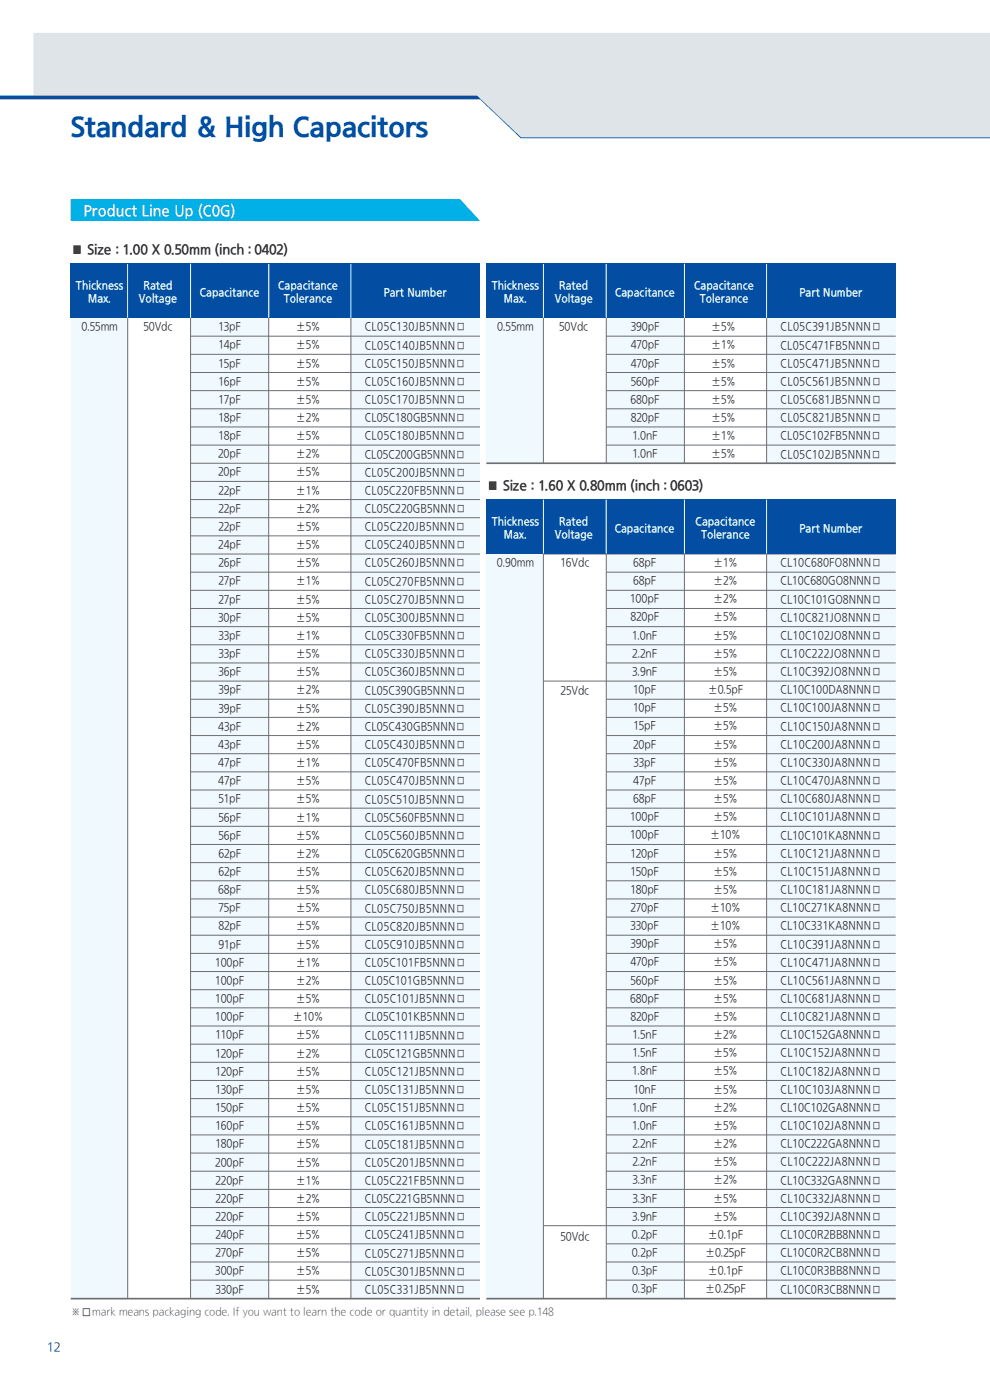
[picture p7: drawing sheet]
<svg xmlns="http://www.w3.org/2000/svg" width="210mm" height="297mm" viewBox="0 0 210 297" stroke-linecap="round" stroke-linejoin="round" font-family="sans-serif">
<defs><g id="words">
<text font-size="6.3" fill="#034ea2" x="15" y="29.2">Standard &amp; High Capacitors</text>
<text font-size="3.5" fill="#fff" x="17.7" y="46">Product Line Up (C0G)</text>
<g font-size="3.2" fill="#231f20">
<text x="15" y="54.2">■ Size : 1.00 X 0.50mm (inch : 0402)</text>
<text x="103.2" y="104.1">■ Size : 1.60 X 0.80mm (inch : 0603)</text>
</g>
<text font-size="2.8" fill="#231f20" x="17.1" y="279.5">□</text>
<text font-size="2.8" fill="#00377b" x="10" y="286.7">12</text>
<g font-size="2.6" fill="#fff">
<text x="16.1" y="61.5">Thickness</text>
<text x="18.7" y="64.3">Max.</text>
<text x="29.5" y="64.3">Voltage</text>
<text x="30.5" y="61.5">Rated</text>
<text x="42.4" y="63">Capacitance</text>
<text x="59" y="61.5">Capacitance</text>
<text x="60.2" y="64.3">Tolerance</text>
<text x="81.4" y="63">Part Number</text>
<text x="104.3" y="61.5">Thickness</text>
<text x="106.9" y="64.3">Max.</text>
<text x="117.7" y="64.3">Voltage</text>
<text x="118.6" y="61.5">Rated</text>
<text x="130.5" y="63">Capacitance</text>
<text x="147.3" y="61.5">Capacitance</text>
<text x="148.4" y="64.3">Tolerance</text>
<text x="169.6" y="63">Part Number</text>
<text x="104.3" y="111.5">Thickness</text>
<text x="118.6" y="111.5">Rated</text>
<text x="130.4" y="113">Capacitance</text>
<text x="147.6" y="111.5">Capacitance</text>
<text x="169.6" y="113">Part Number</text>
<text x="106.9" y="114.4">Max.</text>
<text x="117.7" y="114.4">Voltage</text>
<text x="148.7" y="114.4">Tolerance</text>
</g>
<g font-size="2.6" fill="#231f20">
<text x="17.3" y="70.3">0.55mm</text>
<text x="30.4" y="70.3">50Vdc</text>
<text x="46.4" y="70.3">13pF</text>
<text x="62.7" y="70.3">±5%</text>
<text x="77.4" y="70.3">CL05C130JB5NNN□</text>
<text x="105.5" y="70.3">0.55mm</text>
<text x="118.6" y="70.3">50Vdc</text>
<text x="133.8" y="70.3">390pF</text>
<text x="150.9" y="70.3">±5%</text>
<text x="165.6" y="70.3">CL05C391JB5NNN□</text>
<text x="46.3" y="74.1">14pF</text>
<text x="46.4" y="78">15pF</text>
<text x="62.7" y="74.1">±5%</text>
<text x="62.7" y="78">±5%</text>
<text x="77.4" y="74.2">CL05C140JB5NNN□</text>
<text x="133.8" y="74.1">470pF</text>
<text x="133.8" y="78">470pF</text>
<text x="150.9" y="78">±5%</text>
<text x="150.9" y="74.1">±1%</text>
<text x="165.6" y="74.2">CL05C471FB5NNN□</text>
<text x="46.3" y="81.8">16pF</text>
<text x="62.7" y="81.8">±5%</text>
<text x="77.4" y="78">CL05C150JB5NNN□</text>
<text x="77.4" y="81.9">CL05C160JB5NNN□</text>
<text x="133.8" y="81.8">560pF</text>
<text x="150.9" y="81.8">±5%</text>
<text x="165.6" y="78">CL05C471JB5NNN□</text>
<text x="165.6" y="81.9">CL05C561JB5NNN□</text>
<text x="46.3" y="89.5">18pF</text>
<text x="46.4" y="85.7">17pF</text>
<text x="62.7" y="85.7">±5%</text>
<text x="62.7" y="89.5">±2%</text>
<text x="77.4" y="85.7">CL05C170JB5NNN□</text>
<text x="77.4" y="89.6">CL05C180GB5NNN□</text>
<text x="133.8" y="85.7">680pF</text>
<text x="133.8" y="89.5">820pF</text>
<text x="150.9" y="85.7">±5%</text>
<text x="150.9" y="89.5">±5%</text>
<text x="165.6" y="85.7">CL05C681JB5NNN□</text>
<text x="165.6" y="89.6">CL05C821JB5NNN□</text>
<text x="46.3" y="93.4">18pF</text>
<text x="62.7" y="93.4">±5%</text>
<text x="77.4" y="93.4">CL05C180JB5NNN□</text>
<text x="134.2" y="93.4">1.0nF</text>
<text x="150.9" y="93.4">±1%</text>
<text x="165.6" y="93.4">CL05C102FB5NNN□</text>
<text x="46.3" y="97.2">20pF</text>
<text x="46.3" y="101.1">20pF</text>
<text x="62.7" y="97.2">±2%</text>
<text x="62.7" y="101.1">±5%</text>
<text x="77.4" y="97.3">CL05C200GB5NNN□</text>
<text x="77.4" y="101.1">CL05C200JB5NNN□</text>
<text x="134.2" y="97.2">1.0nF</text>
<text x="150.9" y="97.2">±5%</text>
<text x="165.6" y="97.3">CL05C102JB5NNN□</text>
<text x="46.3" y="104.9">22pF</text>
<text x="62.7" y="104.9">±1%</text>
<text x="77.4" y="105">CL05C220FB5NNN□</text>
<text x="46.3" y="108.8">22pF</text>
<text x="46.3" y="112.6">22pF</text>
<text x="62.7" y="108.8">±2%</text>
<text x="62.7" y="112.6">±5%</text>
<text x="77.4" y="108.8">CL05C220GB5NNN□</text>
<text x="77.4" y="112.7">CL05C220JB5NNN□</text>
<text x="46.3" y="116.5">24pF</text>
<text x="62.7" y="116.5">±5%</text>
<text x="77.4" y="116.5">CL05C240JB5NNN□</text>
<text x="46.3" y="120.3">26pF</text>
<text x="46.4" y="124.2">27pF</text>
<text x="62.7" y="120.3">±5%</text>
<text x="62.7" y="124.2">±1%</text>
<text x="77.4" y="120.4">CL05C260JB5NNN□</text>
<text x="77.4" y="124.2">CL05C270FB5NNN□</text>
<text x="105.4" y="120.3">0.90mm</text>
<text x="118.9" y="120.3">16Vdc</text>
<text x="134.3" y="120.3">68pF</text>
<text x="134.3" y="124.1">68pF</text>
<text x="151.3" y="124.1">±2%</text>
<text x="151.3" y="120.3">±1%</text>
<text x="165.6" y="120.3">CL10C680FO8NNN□</text>
<text x="165.6" y="124.2">CL10C680GO8NNN□</text>
<text x="46.3" y="131.9">30pF</text>
<text x="46.4" y="128">27pF</text>
<text x="62.7" y="128">±5%</text>
<text x="62.7" y="131.9">±5%</text>
<text x="77.4" y="128.1">CL05C270JB5NNN□</text>
<text x="77.4" y="131.9">CL05C300JB5NNN□</text>
<text x="133.7" y="128">100pF</text>
<text x="133.7" y="131.8">820pF</text>
<text x="151.3" y="128">±2%</text>
<text x="151.3" y="131.8">±5%</text>
<text x="165.6" y="128">CL10C101GO8NNN□</text>
<text x="165.6" y="131.9">CL10C821JO8NNN□</text>
<text x="46.4" y="135.8">33pF</text>
<text x="62.7" y="135.8">±1%</text>
<text x="77.4" y="135.8">CL05C330FB5NNN□</text>
<text x="134.1" y="135.7">1.0nF</text>
<text x="151.3" y="135.7">±5%</text>
<text x="165.6" y="135.7">CL10C102JO8NNN□</text>
<text x="46.3" y="143.5">36pF</text>
<text x="46.4" y="139.6">33pF</text>
<text x="62.7" y="139.6">±5%</text>
<text x="62.7" y="143.5">±5%</text>
<text x="77.4" y="139.7">CL05C330JB5NNN□</text>
<text x="77.4" y="143.5">CL05C360JB5NNN□</text>
<text x="134.1" y="143.4">3.9nF</text>
<text x="134.1" y="139.5">2.2nF</text>
<text x="151.3" y="139.5">±5%</text>
<text x="151.3" y="143.4">±5%</text>
<text x="165.6" y="139.6">CL10C222JO8NNN□</text>
<text x="165.6" y="143.4">CL10C392JO8NNN□</text>
<text x="46.3" y="147.3">39pF</text>
<text x="62.7" y="147.3">±2%</text>
<text x="77.4" y="147.4">CL05C390GB5NNN□</text>
<text x="118.9" y="147.5">25Vdc</text>
<text x="134.3" y="147.2">10pF</text>
<text x="150.2" y="147.2">±0.5pF</text>
<text x="165.6" y="147.3">CL10C100DA8NNN□</text>
<text x="46.3" y="155">43pF</text>
<text x="46.3" y="151.2">39pF</text>
<text x="62.7" y="151.2">±5%</text>
<text x="62.7" y="155">±2%</text>
<text x="77.4" y="151.2">CL05C390JB5NNN□</text>
<text x="77.4" y="155.1">CL05C430GB5NNN□</text>
<text x="134.3" y="151.1">10pF</text>
<text x="134.4" y="155">15pF</text>
<text x="151.3" y="151.1">±5%</text>
<text x="151.3" y="155">±5%</text>
<text x="165.6" y="151.1">CL10C100JA8NNN□</text>
<text x="165.6" y="155">CL10C150JA8NNN□</text>
<text x="46.3" y="158.9">43pF</text>
<text x="62.7" y="158.9">±5%</text>
<text x="77.4" y="158.9">CL05C430JB5NNN□</text>
<text x="134.3" y="158.8">20pF</text>
<text x="151.3" y="158.8">±5%</text>
<text x="165.6" y="158.9">CL10C200JA8NNN□</text>
<text x="46.3" y="162.7">47pF</text>
<text x="46.3" y="166.6">47pF</text>
<text x="62.7" y="166.6">±5%</text>
<text x="62.7" y="162.7">±1%</text>
<text x="77.4" y="162.8">CL05C470FB5NNN□</text>
<text x="77.4" y="166.6">CL05C470JB5NNN□</text>
<text x="134.3" y="166.5">47pF</text>
<text x="134.4" y="162.7">33pF</text>
<text x="151.3" y="162.7">±5%</text>
<text x="151.3" y="166.5">±5%</text>
<text x="165.6" y="162.7">CL10C330JA8NNN□</text>
<text x="165.6" y="166.6">CL10C470JA8NNN□</text>
<text x="46.4" y="170.4">51pF</text>
<text x="62.7" y="170.4">±5%</text>
<text x="77.4" y="170.5">CL05C510JB5NNN□</text>
<text x="134.3" y="170.4">68pF</text>
<text x="151.3" y="170.4">±5%</text>
<text x="165.6" y="170.4">CL10C680JA8NNN□</text>
<text x="46.3" y="174.3">56pF</text>
<text x="46.3" y="178.1">56pF</text>
<text x="62.7" y="178.1">±5%</text>
<text x="62.7" y="174.3">±1%</text>
<text x="77.4" y="174.3">CL05C560FB5NNN□</text>
<text x="77.4" y="178.2">CL05C560JB5NNN□</text>
<text x="133.7" y="174.2">100pF</text>
<text x="133.7" y="178.1">100pF</text>
<text x="150.7" y="178.1">±10%</text>
<text x="151.3" y="174.2">±5%</text>
<text x="165.6" y="174.3">CL10C101JA8NNN□</text>
<text x="165.6" y="178.1">CL10C101KA8NNN□</text>
<text x="46.3" y="182">62pF</text>
<text x="46.3" y="185.8">62pF</text>
<text x="62.7" y="182">±2%</text>
<text x="62.7" y="185.8">±5%</text>
<text x="77.4" y="182">CL05C620GB5NNN□</text>
<text x="77.4" y="185.9">CL05C620JB5NNN□</text>
<text x="133.8" y="181.9">120pF</text>
<text x="133.8" y="185.8">150pF</text>
<text x="151.3" y="181.9">±5%</text>
<text x="151.3" y="185.8">±5%</text>
<text x="165.6" y="182">CL10C121JA8NNN□</text>
<text x="165.6" y="185.8">CL10C151JA8NNN□</text>
<text x="46.3" y="189.7">68pF</text>
<text x="62.7" y="189.7">±5%</text>
<text x="77.4" y="189.7">CL05C680JB5NNN□</text>
<text x="133.7" y="189.6">180pF</text>
<text x="151.3" y="189.6">±5%</text>
<text x="165.6" y="189.7">CL10C181JA8NNN□</text>
<text x="46.3" y="197.4">82pF</text>
<text x="46.4" y="193.5">75pF</text>
<text x="62.7" y="193.5">±5%</text>
<text x="62.7" y="197.4">±5%</text>
<text x="77.4" y="193.6">CL05C750JB5NNN□</text>
<text x="77.4" y="197.4">CL05C820JB5NNN□</text>
<text x="133.8" y="193.5">270pF</text>
<text x="133.8" y="197.3">330pF</text>
<text x="150.7" y="193.5">±10%</text>
<text x="150.7" y="197.3">±10%</text>
<text x="165.6" y="193.5">CL10C271KA8NNN□</text>
<text x="165.6" y="197.4">CL10C331KA8NNN□</text>
<text x="46.3" y="201.2">91pF</text>
<text x="62.7" y="201.2">±5%</text>
<text x="77.4" y="201.3">CL05C910JB5NNN□</text>
<text x="133.7" y="201.2">390pF</text>
<text x="151.3" y="201.2">±5%</text>
<text x="165.6" y="201.2">CL10C391JA8NNN□</text>
<text x="45.7" y="205.1">100pF</text>
<text x="45.7" y="208.9">100pF</text>
<text x="62.7" y="208.9">±2%</text>
<text x="62.7" y="205.1">±1%</text>
<text x="77.4" y="205.1">CL05C101FB5NNN□</text>
<text x="77.4" y="209">CL05C101GB5NNN□</text>
<text x="133.7" y="205">470pF</text>
<text x="133.7" y="208.9">560pF</text>
<text x="151.3" y="205">±5%</text>
<text x="151.3" y="208.9">±5%</text>
<text x="165.6" y="205.1">CL10C471JA8NNN□</text>
<text x="165.6" y="208.9">CL10C561JA8NNN□</text>
<text x="45.7" y="212.8">100pF</text>
<text x="62.7" y="212.8">±5%</text>
<text x="77.4" y="212.8">CL05C101JB5NNN□</text>
<text x="133.7" y="212.7">680pF</text>
<text x="151.3" y="212.7">±5%</text>
<text x="165.6" y="212.8">CL10C681JA8NNN□</text>
<text x="45.7" y="216.7">100pF</text>
<text x="45.7" y="220.5">110pF</text>
<text x="62.1" y="216.7">±10%</text>
<text x="62.7" y="220.5">±5%</text>
<text x="77.4" y="216.7">CL05C101KB5NNN□</text>
<text x="77.4" y="220.6">CL05C111JB5NNN□</text>
<text x="133.7" y="216.6">820pF</text>
<text x="134.1" y="220.4">1.5nF</text>
<text x="151.3" y="216.6">±5%</text>
<text x="151.3" y="220.4">±2%</text>
<text x="165.6" y="216.6">CL10C821JA8NNN□</text>
<text x="165.6" y="220.5">CL10C152GA8NNN□</text>
<text x="45.7" y="224.4">120pF</text>
<text x="62.7" y="224.4">±2%</text>
<text x="77.4" y="224.4">CL05C121GB5NNN□</text>
<text x="134.1" y="224.3">1.5nF</text>
<text x="151.3" y="224.3">±5%</text>
<text x="165.6" y="224.3">CL10C152JA8NNN□</text>
<text x="45.7" y="228.2">120pF</text>
<text x="45.7" y="232.1">130pF</text>
<text x="62.7" y="228.2">±5%</text>
<text x="62.7" y="232.1">±5%</text>
<text x="77.4" y="228.3">CL05C121JB5NNN□</text>
<text x="77.4" y="232.1">CL05C131JB5NNN□</text>
<text x="134.1" y="228.1">1.8nF</text>
<text x="134.4" y="232">10nF</text>
<text x="151.3" y="228.1">±5%</text>
<text x="151.3" y="232">±5%</text>
<text x="165.6" y="228.2">CL10C182JA8NNN□</text>
<text x="165.6" y="232">CL10C103JA8NNN□</text>
<text x="45.7" y="239.8">160pF</text>
<text x="45.7" y="235.9">150pF</text>
<text x="62.7" y="235.9">±5%</text>
<text x="62.7" y="239.8">±5%</text>
<text x="77.4" y="236">CL05C151JB5NNN□</text>
<text x="77.4" y="239.8">CL05C161JB5NNN□</text>
<text x="134.1" y="235.9">1.0nF</text>
<text x="134.1" y="239.7">1.0nF</text>
<text x="151.3" y="235.9">±2%</text>
<text x="151.3" y="239.7">±5%</text>
<text x="165.6" y="235.9">CL10C102GA8NNN□</text>
<text x="165.6" y="239.7">CL10C102JA8NNN□</text>
<text x="45.7" y="243.6">180pF</text>
<text x="62.7" y="243.6">±5%</text>
<text x="77.4" y="243.7">CL05C181JB5NNN□</text>
<text x="134.1" y="243.6">2.2nF</text>
<text x="151.3" y="243.6">±2%</text>
<text x="165.6" y="243.6">CL10C222GA8NNN□</text>
<text x="45.7" y="247.5">200pF</text>
<text x="45.7" y="251.3">220pF</text>
<text x="62.7" y="247.5">±5%</text>
<text x="62.7" y="251.3">±1%</text>
<text x="77.4" y="247.5">CL05C201JB5NNN□</text>
<text x="77.4" y="251.4">CL05C221FB5NNN□</text>
<text x="134.1" y="247.4">2.2nF</text>
<text x="134.1" y="251.3">3.3nF</text>
<text x="151.3" y="247.4">±5%</text>
<text x="151.3" y="251.3">±2%</text>
<text x="165.6" y="247.5">CL10C222JA8NNN□</text>
<text x="165.6" y="251.3">CL10C332GA8NNN□</text>
<text x="45.7" y="255.2">220pF</text>
<text x="62.7" y="255.2">±2%</text>
<text x="77.4" y="255.2">CL05C221GB5NNN□</text>
<text x="134.1" y="255.1">3.3nF</text>
<text x="151.3" y="255.1">±5%</text>
<text x="165.6" y="255.2">CL10C332JA8NNN□</text>
<text x="45.7" y="262.9">240pF</text>
<text x="45.7" y="259">220pF</text>
<text x="62.7" y="259">±5%</text>
<text x="62.7" y="262.9">±5%</text>
<text x="77.4" y="259.1">CL05C221JB5NNN□</text>
<text x="77.4" y="262.9">CL05C241JB5NNN□</text>
<text x="118.9" y="263.4">50Vdc</text>
<text x="134.1" y="262.8">0.2pF</text>
<text x="134.1" y="259">3.9nF</text>
<text x="150.2" y="262.8">±0.1pF</text>
<text x="151.3" y="259">±5%</text>
<text x="165.6" y="259">CL10C392JA8NNN□</text>
<text x="165.6" y="262.9">CL10C0R2BB8NNN□</text>
<text x="45.7" y="266.7">270pF</text>
<text x="62.7" y="266.7">±5%</text>
<text x="77.4" y="266.8">CL05C271JB5NNN□</text>
<text x="134.1" y="266.7">0.2pF</text>
<text x="149.6" y="266.7">±0.25pF</text>
<text x="165.6" y="266.7">CL10C0R2CB8NNN□</text>
<text x="45.7" y="270.6">300pF</text>
<text x="45.7" y="274.4">330pF</text>
<text x="62.7" y="270.6">±5%</text>
<text x="62.7" y="274.4">±5%</text>
<text x="77.4" y="270.6">CL05C301JB5NNN□</text>
<text x="77.4" y="274.5">CL05C331JB5NNN□</text>
<text x="134.1" y="270.5">0.3pF</text>
<text x="134.1" y="274.4">0.3pF</text>
<text x="149.6" y="274.4">±0.25pF</text>
<text x="150.2" y="270.5">±0.1pF</text>
<text x="165.6" y="270.6">CL10C0R3BB8NNN□</text>
<text x="165.6" y="274.4">CL10C0R3CB8NNN□</text>
</g>
<g font-size="2.5" fill="#231f20">
<text x="15" y="279.3">※</text>
<text x="19.6" y="279.3">mark means packaging code. If you want to learn the code or quantity in detail, please see p.148</text>
</g>
</g></defs>
<g fill="#eff9fe">
<path d="M103.2 117.4h12.1v158.1h-12.1z"/>
<path d="M128.6 117.4h16.6v158.1h-16.6z"/>
<path d="M162.6 117.4h27.4v158.1h-27.4z"/>
</g>
<path d="M7.1 7h202.9v22.2h-99.5l-8.9-8.3h-94.5z" fill="#dfe4e8"/>
<path d="M0 20.3h101.2l9.3 8.8h99.5v.2h-99.5l-8.7-8.2h-101.8z" fill="#034ea2"/>
<path d="M15 42.3h82.6l4.2 4.5h-86.8z" fill="#00b0e6"/>
<g fill="#eff9fe">
<path d="M15 67.4h12.1v208.1h-12.1z"/>
<path d="M40.4 67.4h16.6v208.1h-16.6z"/>
<path d="M74.4 67.4h27.4v208.1h-27.4z"/>
</g>
<path d="M15 56h86.8v11.4h-86.8z" fill="#034ea2"/>
<g fill="none" stroke="#6d6e71" stroke-width=".21">
<path d="M27.1 67.4v208.1M40.4 71.3h61.4M40.4 75.2h61.4M40.4 79h61.4M40.4 67.4v208.1M57 67.4v208.1M74.4 67.4v208.1M40.4 82.9h61.4M40.4 86.7h61.4M40.4 90.6h61.4M40.4 94.4h61.4M40.4 98.3h61.4"/>
<path d="M40.4 102.1h61.4M40.4 106h61.4M40.4 109.8h61.4M40.4 113.7h61.4M40.4 117.5h61.4M40.4 121.4h61.4M40.4 125.2h61.4M40.4 129.1h61.4M40.4 132.9h61.4M40.4 136.8h61.4M40.4 140.6h61.4M40.4 144.5h61.4"/>
<path d="M40.4 148.3h61.4M40.4 152.2h61.4M40.4 156h61.4M40.4 159.9h61.4M40.4 163.7h61.4M40.4 167.6h61.4M40.4 171.4h61.4M40.4 175.3h61.4M40.4 179.1h61.4M40.4 183h61.4M40.4 186.9h61.4M40.4 190.7h61.4"/>
<path d="M40.4 194.6h61.4M40.4 198.4h61.4M40.4 202.3h61.4M40.4 206.1h61.4M40.4 210h61.4M40.4 213.8h61.4M40.4 217.7h61.4M40.4 221.5h61.4M40.4 225.4h61.4M40.4 229.2h61.4M40.4 233.1h61.4M40.4 236.9h61.4"/>
<path d="M40.4 240.8h61.4M40.4 244.6h61.4M40.4 248.5h61.4M40.4 252.3h61.4M40.4 256.2h61.4M40.4 260h61.4M40.4 263.9h61.4M40.4 267.7h61.4M40.4 271.6h61.4"/>
</g>
<path d="M15 275.5h86.8" fill="none" stroke="#6d6e71" stroke-width=".35"/>
<path d="M27.1 56v11.4M40.4 56v11.4M57 56v11.4M74.4 56v11.4" fill="none" stroke="#fff" stroke-width=".21"/>
<g fill="#eff9fe">
<path d="M103.2 67.4h12.1v30.9h-12.1z"/>
<path d="M128.6 67.4h16.6v30.9h-16.6z"/>
<path d="M162.6 67.4h27.4v30.9h-27.4z"/>
</g>
<path d="M103.2 56h86.8v11.4h-86.8z" fill="#034ea2"/>
<g fill="none" stroke="#6d6e71" stroke-width=".21">
<path d="M115.3 67.4v30.9M128.6 71.3h61.4M128.6 75.2h61.4M128.6 79h61.4M128.6 67.4v30.9M145.2 67.4v30.9M162.6 67.4v30.9M128.6 82.9h61.4M128.6 86.7h61.4M128.6 90.6h61.4M128.6 94.4h61.4M115.3 106h74.7"/>
<path d="M115.3 117.5h74.7M128.6 121.4h61.4M128.6 125.2h61.4M128.6 129.1h61.4M128.6 132.9h61.4M128.6 136.8h61.4M115.3 144.5h74.7M128.6 140.6h61.4M128.6 148.3h61.4M128.6 152.2h61.4M128.6 156h61.4M128.6 159.9h61.4"/>
<path d="M128.6 163.7h61.4M128.6 167.6h61.4M128.6 171.4h61.4M128.6 175.3h61.4M128.6 179.1h61.4M128.6 183h61.4M128.6 186.9h61.4M128.6 190.7h61.4M128.6 194.6h61.4M128.6 198.4h61.4M128.6 202.3h61.4M128.6 206.1h61.4"/>
<path d="M128.6 210h61.4M128.6 213.8h61.4M128.6 217.7h61.4M128.6 221.5h61.4M128.6 225.4h61.4M128.6 229.2h61.4M128.6 233.1h61.4M128.6 236.9h61.4M128.6 240.8h61.4M128.6 244.6h61.4M128.6 248.5h61.4M128.6 252.3h61.4"/>
<path d="M128.6 256.2h61.4M115.3 260h74.7M128.6 263.9h61.4M128.6 267.7h61.4M128.6 271.6h61.4"/>
</g>
<path d="M103.2 98.3h86.8M103.2 275.5h86.8" fill="none" stroke="#6d6e71" stroke-width=".35"/>
<path d="M115.3 56v11.4M128.6 56v11.4M145.2 56v11.4M162.6 56v11.4" fill="none" stroke="#fff" stroke-width=".21"/>
<path d="M103.2 106h86.8v11.4h-86.8z" fill="#034ea2"/>
<path d="M115.3 117.4v158.1M128.6 117.4v158.1M145.2 117.4v158.1M162.6 117.4v158.1" fill="none" stroke="#6d6e71" stroke-width=".21"/>
<path d="M115.3 106v11.4M128.6 106v11.4M145.2 106v11.4M162.6 106v11.4" fill="none" stroke="#fff" stroke-width=".21"/>
<use href="#words"/>
</svg>
